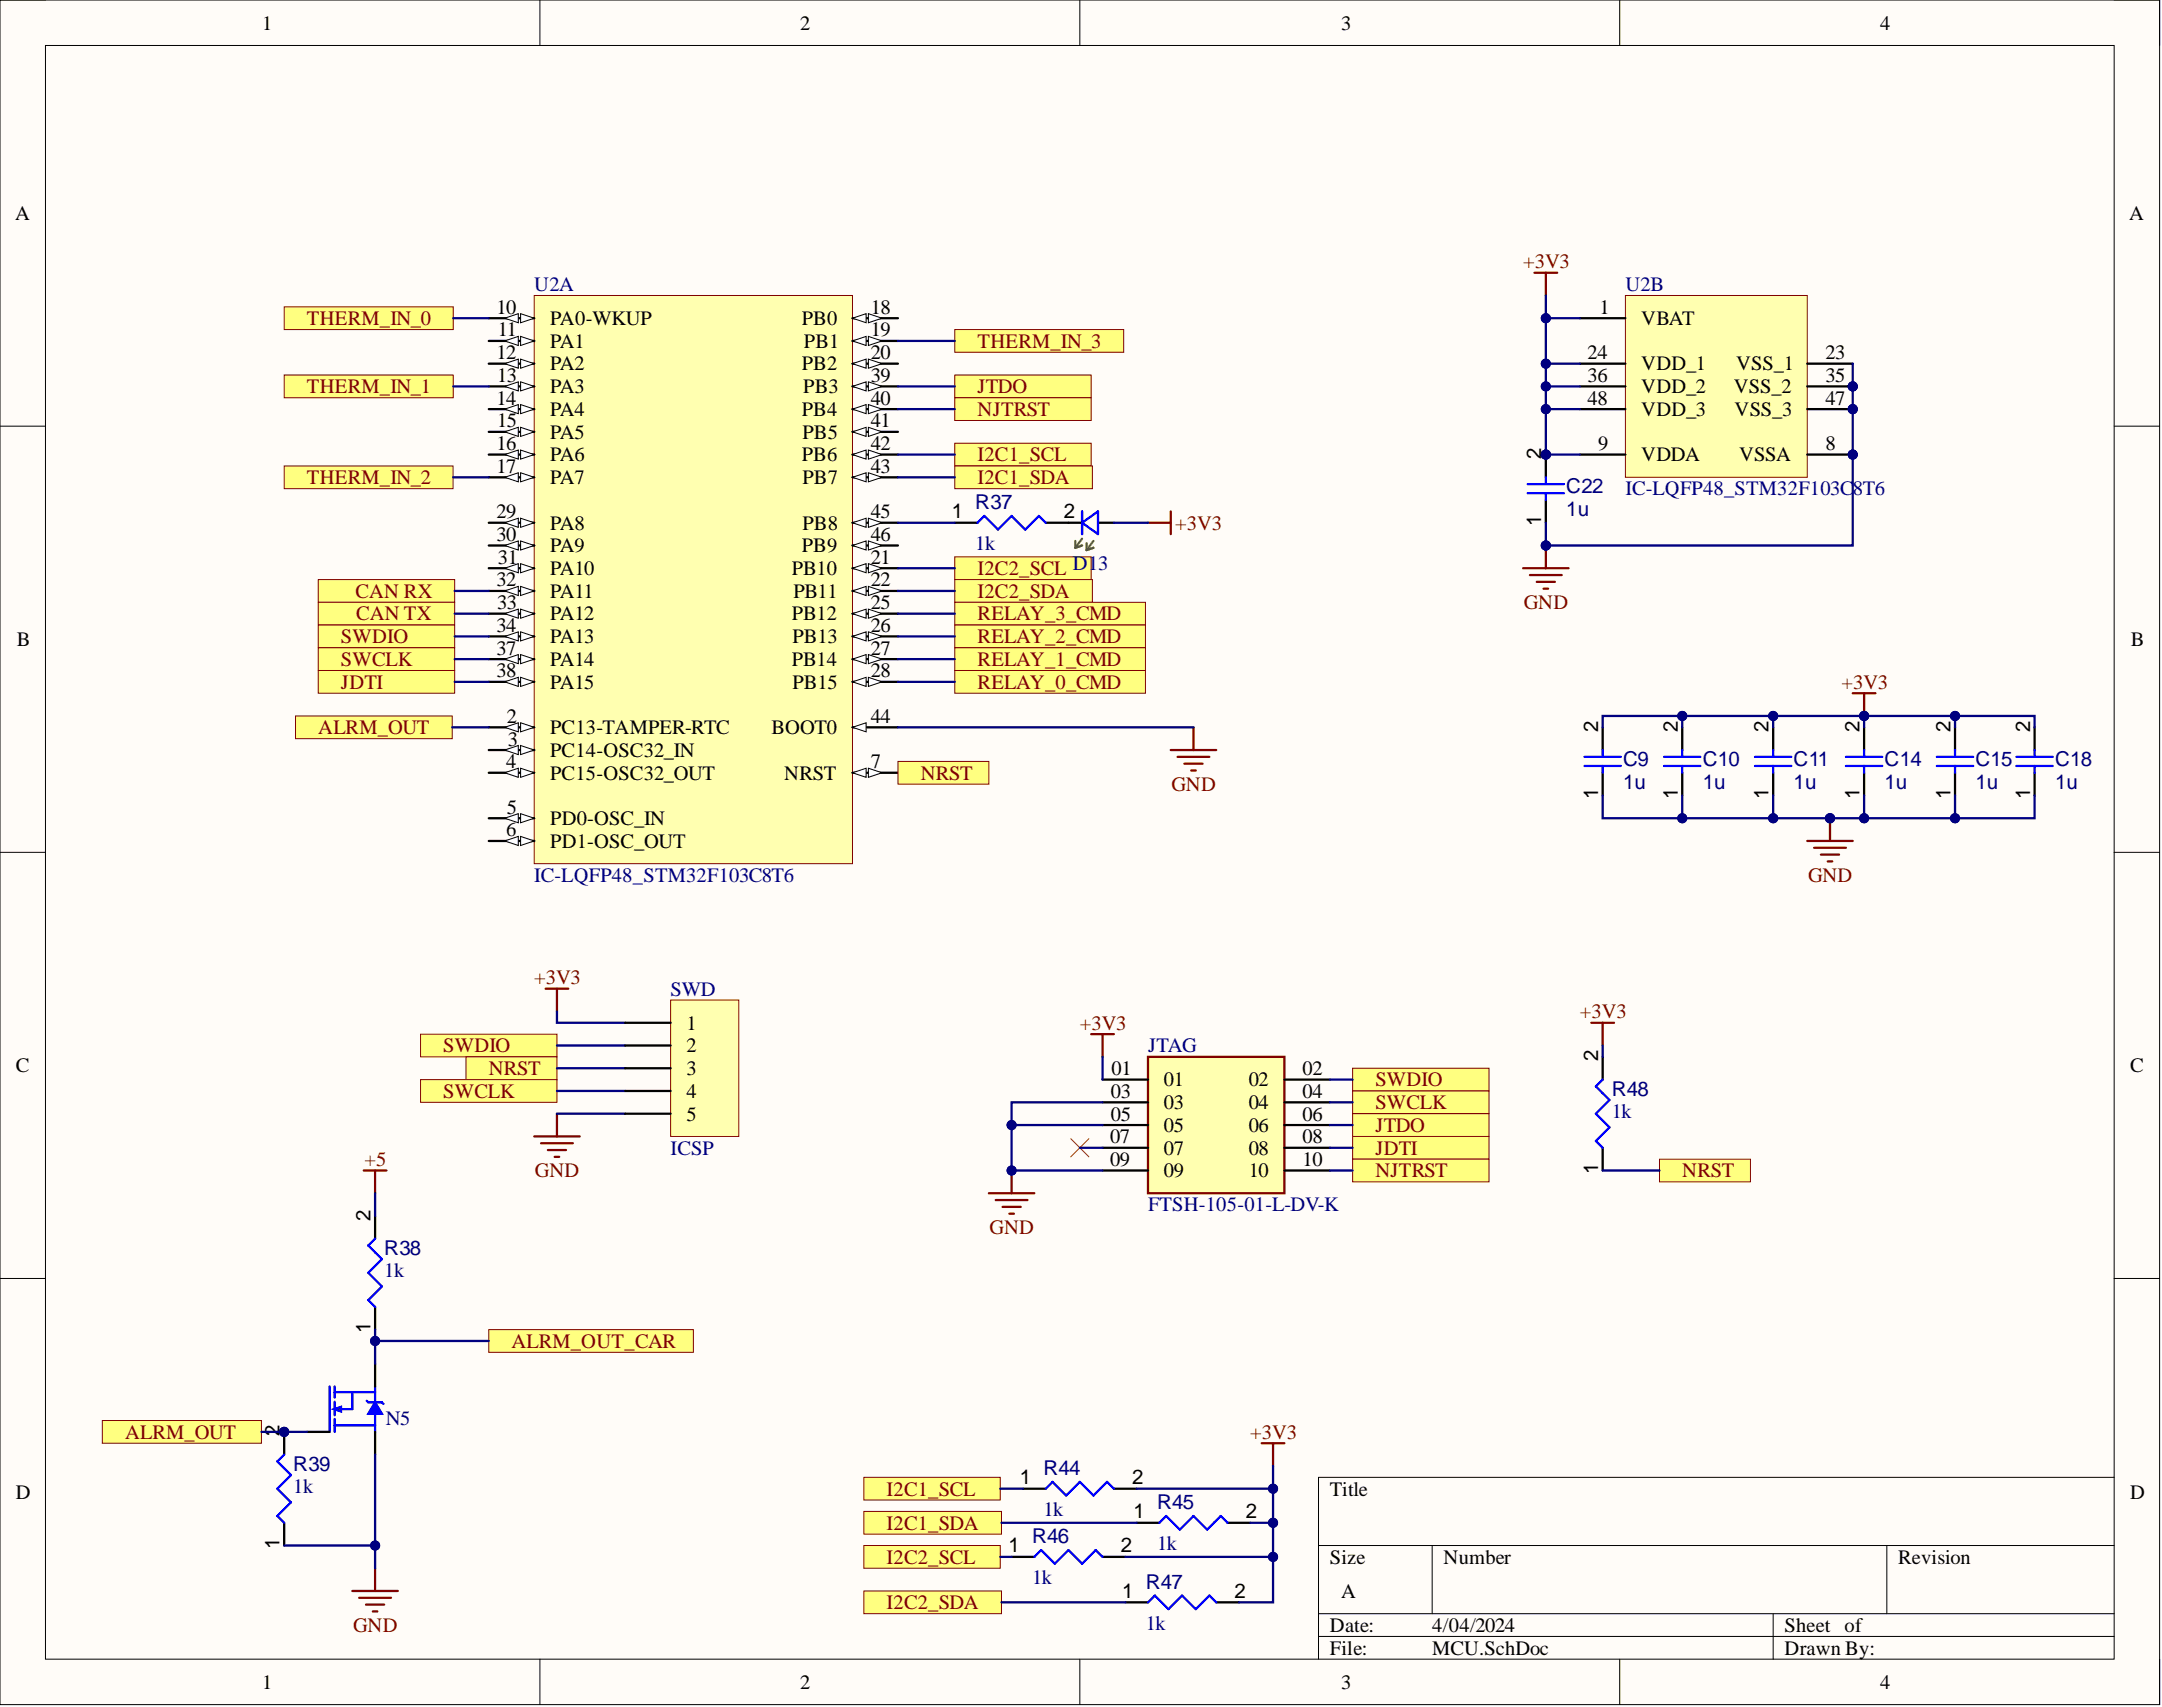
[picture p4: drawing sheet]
<svg xmlns="http://www.w3.org/2000/svg" width="241mm" height="190mm" viewBox="0 0 241 190" stroke-linecap="round" stroke-linejoin="round" font-family="sans-serif">
<defs><g id="words">
<g font-size="2.3">
<text x="29.3" y="3.3">1</text>
<text x="89.3" y="3.3">2</text>
<text x="149.7" y="3.3">3</text>
<text x="209.8" y="3.3">4</text>
<text x="1.7" y="24.5">A</text>
<text x="237.7" y="24.5">A</text>
<text x="55.4" y="35">10</text>
<text x="97.2" y="35">18</text>
<text x="178.5" y="35">1</text>
<text x="55.4" y="40.1">12</text>
<text x="55.6" y="37.5">11</text>
<text x="61.4" y="36.3">PA0-WKUP</text>
<text x="61.4" y="38.8">PA1</text>
<text x="61.4" y="41.3">PA2</text>
<text x="89.5" y="36.3">PB0</text>
<text x="89.5" y="41.3">PB2</text>
<text x="89.7" y="38.8">PB1</text>
<text x="97.2" y="37.5">19</text>
<text x="97.2" y="40.1">20</text>
<text x="177.2" y="40.1">24</text>
<text x="183.2" y="36.3">VBAT</text>
<text x="183.2" y="41.3">VDD_1</text>
<text x="193.8" y="41.3">VSS_1</text>
<text x="203.7" y="40.1">23</text>
<text x="55.4" y="45.2">14</text>
<text x="55.5" y="42.6">13</text>
<text x="55.5" y="47.7">15</text>
<text x="61.4" y="43.9">PA3</text>
<text x="61.4" y="46.4">PA4</text>
<text x="89.5" y="46.4">PB4</text>
<text x="89.6" y="43.9">PB3</text>
<text x="97.2" y="42.6">39</text>
<text x="97.2" y="45.2">40</text>
<text x="97.2" y="47.7">41</text>
<text x="177.2" y="42.6">36</text>
<text x="177.2" y="45.2">48</text>
<text x="183.2" y="43.9">VDD_2</text>
<text x="183.2" y="46.4">VDD_3</text>
<text x="193.5" y="43.9">VSS_2</text>
<text x="193.6" y="46.4">VSS_3</text>
<text x="203.7" y="42.6">35</text>
<text x="203.7" y="45.2">47</text>
<text x="55.4" y="50.2">16</text>
<text x="55.4" y="52.8">17</text>
<text x="61.4" y="49">PA5</text>
<text x="61.4" y="51.5">PA6</text>
<text x="89.5" y="51.5">PB6</text>
<text x="89.6" y="49">PB5</text>
<text x="97.2" y="50.2">42</text>
<text x="97.2" y="52.8">43</text>
<text x="172" y="51.2" transform="rotate(-90 172 51.2)">2</text>
<text x="178.4" y="50.2">9</text>
<text x="183.2" y="51.5">VDDA</text>
<text x="194.1" y="51.5">VSSA</text>
<text x="203.7" y="50.2">8</text>
<text x="55.4" y="57.8">29</text>
<text x="61.4" y="54">PA7</text>
<text x="61.4" y="59.1">PA8</text>
<text x="89.6" y="54">PB7</text>
<text x="89.6" y="59.1">PB8</text>
<text x="97.2" y="57.8">45</text>
<text x="106.2" y="57.8">1</text>
<text x="118.7" y="57.8">2</text>
<text x="172" y="58.7" transform="rotate(-90 172 58.7)">1</text>
<text x="55.4" y="65.4">32</text>
<text x="55.4" y="60.4">30</text>
<text x="55.6" y="62.9">31</text>
<text x="61.4" y="64.2">PA10</text>
<text x="61.4" y="61.6">PA9</text>
<text x="88.4" y="64.2">PB10</text>
<text x="89.5" y="61.6">PB9</text>
<text x="97.2" y="62.9">21</text>
<text x="97.2" y="65.4">22</text>
<text x="97.2" y="60.4">46</text>
<text x="55.4" y="70.5">34</text>
<text x="55.5" y="68">33</text>
<text x="61.4" y="66.7">PA11</text>
<text x="61.4" y="69.2">PA12</text>
<text x="61.4" y="71.8">PA13</text>
<text x="88.4" y="69.2">PB12</text>
<text x="88.5" y="71.8">PB13</text>
<text x="88.5" y="66.7">PB11</text>
<text x="97.2" y="68">25</text>
<text x="97.2" y="70.5">26</text>
<text x="1.9" y="72.1">B</text>
<text x="55.4" y="73.1">37</text>
<text x="55.4" y="75.6">38</text>
<text x="61.4" y="74.3">PA14</text>
<text x="61.4" y="76.9">PA15</text>
<text x="88.4" y="74.3">PB14</text>
<text x="88.5" y="76.9">PB15</text>
<text x="97.2" y="73.1">27</text>
<text x="97.2" y="75.6">28</text>
<text x="237.8" y="72.1">B</text>
<text x="56.6" y="80.7">2</text>
<text x="56.7" y="83.2">3</text>
<text x="61.4" y="81.9">PC13-TAMPER-RTC</text>
<text x="86.1" y="81.9">BOOT0</text>
<text x="97.2" y="80.7">44</text>
<text x="178.4" y="81.7" transform="rotate(-90 178.4 81.7)">2</text>
<text x="187.2" y="81.7" transform="rotate(-90 187.2 81.7)">2</text>
<text x="197.4" y="81.7" transform="rotate(-90 197.4 81.7)">2</text>
<text x="207.5" y="81.7" transform="rotate(-90 207.5 81.7)">2</text>
<text x="217.7" y="81.7" transform="rotate(-90 217.7 81.7)">2</text>
<text x="226.6" y="81.7" transform="rotate(-90 226.6 81.7)">2</text>
<text x="56.5" y="85.7">4</text>
<text x="61.4" y="84.5">PC14-OSC32_IN</text>
<text x="61.4" y="87">PC15-OSC32_OUT</text>
<text x="87.5" y="87">NRST</text>
<text x="97.2" y="85.7">7</text>
<text x="178.4" y="89.1" transform="rotate(-90 178.4 89.1)">1</text>
<text x="187.2" y="89.1" transform="rotate(-90 187.2 89.1)">1</text>
<text x="197.4" y="89.1" transform="rotate(-90 197.4 89.1)">1</text>
<text x="207.5" y="89.1" transform="rotate(-90 207.5 89.1)">1</text>
<text x="217.7" y="89.1" transform="rotate(-90 217.7 89.1)">1</text>
<text x="226.6" y="89.1" transform="rotate(-90 226.6 89.1)">1</text>
<text x="56.5" y="93.3">6</text>
<text x="56.6" y="90.8">5</text>
<text x="61.4" y="92.1">PD0-OSC_IN</text>
<text x="61.4" y="94.6">PD1-OSC_OUT</text>
<text x="1.8" y="119.6">C</text>
<text x="76.6" y="114.9">1</text>
<text x="76.6" y="117.4">2</text>
<text x="76.6" y="120">3</text>
<text x="124.1" y="120">01</text>
<text x="145.4" y="120">02</text>
<text x="178.4" y="118.5" transform="rotate(-90 178.4 118.5)">2</text>
<text x="237.7" y="119.6">C</text>
<text x="76.6" y="122.5">4</text>
<text x="76.6" y="125">5</text>
<text x="124" y="122.5">03</text>
<text x="124" y="125">05</text>
<text x="129.9" y="121.2">01</text>
<text x="129.9" y="123.8">03</text>
<text x="139.4" y="121.2">02</text>
<text x="139.4" y="123.8">04</text>
<text x="145.4" y="122.5">04</text>
<text x="145.4" y="125">06</text>
<text x="123.9" y="127.6">07</text>
<text x="123.9" y="130.1">09</text>
<text x="129.9" y="126.3">05</text>
<text x="129.9" y="128.9">07</text>
<text x="129.9" y="131.4">09</text>
<text x="139.4" y="126.3">06</text>
<text x="139.4" y="128.9">08</text>
<text x="139.4" y="131.4">10</text>
<text x="145.4" y="127.6">08</text>
<text x="145.4" y="130.1">10</text>
<text x="178.4" y="131" transform="rotate(-90 178.4 131)">1</text>
<text x="41.4" y="136.2" transform="rotate(-90 41.4 136.2)">2</text>
<text x="41.4" y="148.7" transform="rotate(-90 41.4 148.7)">1</text>
<text x="31.2" y="160.3" transform="rotate(-90 31.2 160.3)">2</text>
<text x="1.8" y="167.2">D</text>
<text x="113.8" y="165.6">1</text>
<text x="126.4" y="165.6">2</text>
<text x="148.4" y="166.9">Title</text>
<text x="237.7" y="167.2">D</text>
<text x="31.2" y="172.8" transform="rotate(-90 31.2 172.8)">1</text>
<text x="112.6" y="173.2">1</text>
<text x="125.1" y="173.2">2</text>
<text x="126.5" y="169.4">1</text>
<text x="139" y="169.4">2</text>
<text x="125.3" y="178.3">1</text>
<text x="137.8" y="178.3">2</text>
<text x="148.4" y="174.5">Size</text>
<text x="149.7" y="178.3">A</text>
<text x="161.1" y="174.5">Number</text>
<text x="211.9" y="174.5">Revision</text>
<text x="148.4" y="182.1">Date:</text>
<text x="148.4" y="184.7">File:</text>
<text x="159.8" y="182.1">4/04/2024</text>
<text x="159.8" y="184.7">MCU.SchDoc</text>
<text x="199.2" y="182.1">Sheet of</text>
<text x="199.2" y="184.7">Drawn By:</text>
<text x="29.3" y="188.5">1</text>
<text x="89.3" y="188.5">2</text>
<text x="149.7" y="188.5">3</text>
<text x="209.8" y="188.5">4</text>
</g>
<g font-size="2.3" fill="#800000">
<text x="170" y="29.9">+3V3</text>
<text x="34.3" y="36.3">THERM_IN_0</text>
<text x="109.1" y="38.8">THERM_IN_3</text>
<text x="34.3" y="43.9">THERM_IN_1</text>
<text x="109.1" y="43.9">JTDO</text>
<text x="109.1" y="46.4">NJTRST</text>
<text x="109.1" y="51.5">I2C1_SCL</text>
<text x="34.3" y="54">THERM_IN_2</text>
<text x="109.1" y="54">I2C1_SDA</text>
<text x="131.2" y="59.1">+3V3</text>
<text x="109.1" y="64.2">I2C2_SCL D13</text>
<text x="38.1" y="71.8">SWDIO</text>
<text x="39.7" y="66.7">CAN RX</text>
<text x="39.7" y="69.2">CAN TX</text>
<text x="109.1" y="66.7">I2C2_SDA</text>
<text x="109.1" y="69.2">RELAY_3_CMD</text>
<text x="109.1" y="71.8">RELAY_2_CMD</text>
<text x="170.1" y="68">GND</text>
<text x="38.1" y="74.3">SWCLK</text>
<text x="38.1" y="76.9">JDTI</text>
<text x="109.1" y="74.3">RELAY_1_CMD</text>
<text x="109.1" y="76.9">RELAY_0_CMD</text>
<text x="205.5" y="76.9">+3V3</text>
<text x="35.5" y="81.9">ALRM_OUT</text>
<text x="102.8" y="87">NRST</text>
<text x="130.8" y="88.3">GND</text>
<text x="201.8" y="98.4">GND</text>
<text x="59.6" y="109.8">+3V3</text>
<text x="176.3" y="113.6">+3V3</text>
<text x="49.5" y="117.4">SWDIO</text>
<text x="54.5" y="120">NRST</text>
<text x="120.5" y="114.9">+3V3</text>
<text x="49.5" y="122.5">SWCLK</text>
<text x="153.5" y="121.2">SWDIO</text>
<text x="153.5" y="123.8">SWCLK</text>
<text x="40.7" y="130.1">+5</text>
<text x="59.7" y="131.4">GND</text>
<text x="153.5" y="128.9">JDTI</text>
<text x="153.5" y="126.3">JTDO</text>
<text x="153.5" y="131.4">NJTRST</text>
<text x="187.8" y="131.4">NRST</text>
<text x="110.5" y="137.7">GND</text>
<text x="57.1" y="150.4">ALRM_OUT_CAR</text>
<text x="14" y="160.6">ALRM_OUT</text>
<text x="139.5" y="160.6">+3V3</text>
<text x="99" y="166.9">I2C1_SCL</text>
<text x="99" y="170.7">I2C1_SDA</text>
<text x="99" y="174.5">I2C2_SCL</text>
<text x="99" y="179.6">I2C2_SDA</text>
<text x="39.4" y="182.1">GND</text>
</g>
<g font-size="2.3" fill="#000080">
<text x="59.6" y="32.5">U2A</text>
<text x="181.4" y="32.5">U2B</text>
<text x="108.8" y="56.8">R37</text>
<text x="174.8" y="55">C22</text>
<text x="174.8" y="57.6">1u</text>
<text x="181.4" y="55.3">IC-LQFP48_STM32F103C</text>
<text x="206.8" y="55.3">8T6</text>
<text x="108.8" y="61.4">1k</text>
<text x="181.2" y="85.5">C9</text>
<text x="181.2" y="88">1u</text>
<text x="190" y="85.5">C10</text>
<text x="190" y="88">1u</text>
<text x="200.2" y="85.5">C11</text>
<text x="200.2" y="88">1u</text>
<text x="210.3" y="85.5">C14</text>
<text x="210.3" y="88">1u</text>
<text x="220.5" y="85.5">C15</text>
<text x="220.5" y="88">1u</text>
<text x="229.4" y="85.5">C18</text>
<text x="229.4" y="88">1u</text>
<text x="59.6" y="98.4">IC-LQFP48_STM32F103C8T6</text>
<text x="74.8" y="111.1">SWD</text>
<text x="128.1" y="117.4">JTAG</text>
<text x="179.9" y="124.8">1k</text>
<text x="179.9" y="122.3">R48</text>
<text x="74.8" y="128.9">ICSP</text>
<text x="128.1" y="135.2">FTSH-105-01-L-DV-K</text>
<text x="42.9" y="142.5">1k</text>
<text x="42.9" y="140">R38</text>
<text x="43" y="159">N5</text>
<text x="32.7" y="166.6">1k</text>
<text x="32.7" y="164.1">R39</text>
<text x="116.5" y="164.6">R44</text>
<text x="115.2" y="172.2">R46</text>
<text x="116.5" y="169.2">1k</text>
<text x="129.1" y="173">1k</text>
<text x="129.1" y="168.4">R45</text>
<text x="115.2" y="176.8">1k</text>
<text x="127.9" y="177.3">R47</text>
<text x="127.9" y="181.9">1k</text>
</g>
</g></defs>
<path d="M0 0h241v190.2h-241z" fill-rule="evenodd" fill="#fffcf8"/>
<path d="M0 0h241v190.2h-241z" fill="none" stroke="#000" stroke-width=".11"/>
<path d="M5.1 5.1h230.9v180.1h-230.9z" fill-rule="evenodd" fill="#fffcf8"/>
<g fill="none" stroke="#000" stroke-width=".11">
<path d="M0 0h5.1M5.1 5.1h230.9v180.1h-230.9zM60.3 0v5.1M120.5 0v5.1M180.8 0v5.1M236 0h5v5.1M0 47.6h5.1M236 47.6h5M0 95.1h5.1M236 95.1h5M0 142.7h5.1M236 142.7h5"/>
<path d="M147.2 172.5h88.8M159.8 172.5v7.6M210.6 172.5v7.6M236 164.9h-88.8v20.3M60.3 185.2v5M120.5 185.2v5M147.2 180.1h88.8M147.2 182.6h88.8M180.8 185.2v5M197.9 180.1v5.1M241 185.2v5"/>
</g>
<path d="M35.5 64.7h15.2v2.5h-15.2z" fill-rule="evenodd" fill="#ffff80"/>
<path d="M35.5 64.7h15.2v2.5h-15.2z" fill="none" stroke="#800000" stroke-width=".11"/>
<path d="M35.5 67.2h15.2v2.6h-15.2z" fill-rule="evenodd" fill="#ffff80"/>
<path d="M35.5 67.2h15.2v2.6h-15.2z" fill="none" stroke="#800000" stroke-width=".11"/>
<path d="M201.7 93.9h5.1M202.5 94.6h3.5M203.2 95.4h2.1M204 96.1h.5M204.2 91.3v2.6" fill="none" stroke="#800000" stroke-width=".25"/>
<circle cx="204.2" cy="91.3" r=".51" fill="#000080"/>
<circle cx="204.2" cy="91.3" r=".51" fill="none" stroke="#000080" stroke-width=".11"/>
<path d="M206.8 77.4h2.5M208.1 77.4v2.5" fill="none" stroke="#800000" stroke-width=".25"/>
<circle cx="208.1" cy="79.9" r=".51" fill="#000080"/>
<circle cx="208.1" cy="79.9" r=".51" fill="none" stroke="#000080" stroke-width=".11"/>
<path d="M35.5 69.8h15.2v2.5h-15.2z" fill-rule="evenodd" fill="#ffff80"/>
<path d="M35.5 69.8h15.2v2.5h-15.2z" fill="none" stroke="#800000" stroke-width=".11"/>
<path d="M35.5 72.3h15.2v2.5h-15.2z" fill-rule="evenodd" fill="#ffff80"/>
<path d="M35.5 72.3h15.2v2.5h-15.2z" fill="none" stroke="#800000" stroke-width=".11"/>
<path d="M178.9 81.2v2.5M178.9 86.2v2.6M187.8 81.2v2.5M187.8 86.2v2.6M197.9 81.2v2.5M197.9 86.2v2.6M208.1 81.2v2.5M208.1 86.2v2.6M218.2 81.2v2.5M218.2 86.2v2.6M227.1 81.2v2.5M227.1 86.2v2.6" fill="none" stroke="#000" stroke-width=".25"/>
<g fill="none" stroke="#00f" stroke-width=".25">
<path d="M176.8 84.5h4.1M176.8 85.5h4.1M178.9 83.7v.8M178.9 85.5v.7M185.7 84.5h4.1M185.7 85.5h4.1M187.8 83.7v.8M187.8 85.5v.7M195.9 84.5h4M195.9 85.5h4M197.9 83.7v.8M197.9 85.5v.7"/>
<path d="M206 84.5h4.1M206 85.5h4.1M208.1 83.7v.8M208.1 85.5v.7M216.2 84.5h4M216.2 85.5h4M218.2 83.7v.8M218.2 85.5v.7M225.1 84.5h4M225.1 85.5h4M227.1 83.7v.8M227.1 85.5v.7"/>
</g>
<path d="M35.5 74.8h15.2v2.6h-15.2z" fill-rule="evenodd" fill="#ffff80"/>
<path d="M35.5 74.8h15.2v2.6h-15.2z" fill="none" stroke="#800000" stroke-width=".11"/>
<path d="M106.6 41.9h15.2v2.5h-15.2z" fill-rule="evenodd" fill="#ffff80"/>
<path d="M106.6 41.9h15.2v2.5h-15.2z" fill="none" stroke="#800000" stroke-width=".11"/>
<path d="M106.6 44.4h15.2v2.5h-15.2z" fill-rule="evenodd" fill="#ffff80"/>
<path d="M106.6 44.4h15.2v2.5h-15.2z" fill="none" stroke="#800000" stroke-width=".11"/>
<path d="M130.7 83.7h5M131.4 84.5h3.6M132.2 85.2h2M132.9 86h.6M133.2 81.2v2.5" fill="none" stroke="#800000" stroke-width=".25"/>
<path d="M106.6 49.5h15.2v2.5h-15.2z" fill-rule="evenodd" fill="#ffff80"/>
<path d="M106.6 49.5h15.2v2.5h-15.2z" fill="none" stroke="#800000" stroke-width=".11"/>
<path d="M106.6 52h15.3v2.5h-15.3z" fill-rule="evenodd" fill="#ffff80"/>
<path d="M106.6 52h15.3v2.5h-15.3z" fill="none" stroke="#800000" stroke-width=".11"/>
<path d="M106.6 62.1h15.2v2.6h-15.2z" fill-rule="evenodd" fill="#ffff80"/>
<path d="M106.6 62.1h15.2v2.6h-15.2z" fill="none" stroke="#800000" stroke-width=".11"/>
<path d="M106.6 64.7h15.3v2.5h-15.3z" fill-rule="evenodd" fill="#ffff80"/>
<path d="M106.6 64.7h15.3v2.5h-15.3z" fill="none" stroke="#800000" stroke-width=".11"/>
<path d="M106.6 67.2h21.2v2.6h-21.2z" fill-rule="evenodd" fill="#ffff80"/>
<path d="M106.6 67.2h21.2v2.6h-21.2z" fill="none" stroke="#800000" stroke-width=".11"/>
<path d="M106.6 69.8h21.2v2.5h-21.2z" fill-rule="evenodd" fill="#ffff80"/>
<path d="M106.6 69.8h21.2v2.5h-21.2z" fill="none" stroke="#800000" stroke-width=".11"/>
<path d="M106.6 72.3h21.2v2.5h-21.2z" fill-rule="evenodd" fill="#ffff80"/>
<path d="M106.6 72.3h21.2v2.5h-21.2z" fill="none" stroke="#800000" stroke-width=".11"/>
<path d="M106.6 74.8h21.2v2.6h-21.2z" fill-rule="evenodd" fill="#ffff80"/>
<path d="M106.6 74.8h21.2v2.6h-21.2z" fill="none" stroke="#800000" stroke-width=".11"/>
<path d="M31.7 34.2h18.9v2.6h-18.9z" fill-rule="evenodd" fill="#ffff80"/>
<path d="M31.7 34.2h18.9v2.6h-18.9z" fill="none" stroke="#800000" stroke-width=".11"/>
<path d="M31.7 41.9h18.9v2.5h-18.9z" fill-rule="evenodd" fill="#ffff80"/>
<path d="M31.7 41.9h18.9v2.5h-18.9z" fill="none" stroke="#800000" stroke-width=".11"/>
<path d="M31.7 52h18.9v2.5h-18.9z" fill-rule="evenodd" fill="#ffff80"/>
<path d="M31.7 52h18.9v2.5h-18.9z" fill="none" stroke="#800000" stroke-width=".11"/>
<path d="M106.6 36.8h18.8v2.5h-18.8z" fill-rule="evenodd" fill="#ffff80"/>
<path d="M106.6 36.8h18.8v2.5h-18.8z" fill="none" stroke="#800000" stroke-width=".11"/>
<path d="M33 79.9h17.5v2.5h-17.5z" fill-rule="evenodd" fill="#ffff80"/>
<path d="M33 79.9h17.5v2.5h-17.5z" fill="none" stroke="#800000" stroke-width=".11"/>
<path d="M59.6 33h35.5v63.4h-35.5z" fill-rule="evenodd" fill="#ffffb0"/>
<path d="M59.6 33h35.5v63.4h-35.5z" fill="none" stroke="#800000" stroke-width=".11"/>
<path d="M95.1 81.2h5.1" fill="none" stroke="#000" stroke-width=".25"/>
<path d="M95.1 81.2l1.6-.5v1z" fill="#f8fcff"/>
<path d="M95.1 81.2l1.6-.5v1z" fill="none" stroke="#000" stroke-width=".11"/>
<path d="M95.1 86.2h5.1" fill="none" stroke="#000" stroke-width=".25"/>
<path d="M95.1 86.2l1.6-.5v1z" fill="#f8fcff"/>
<path d="M95.1 86.2l1.6-.5v1z" fill="none" stroke="#000" stroke-width=".11"/>
<path d="M96.9 85.7l1.5 .5-1.5 .5z" fill="#f8fcff"/>
<path d="M96.9 85.7l1.5 .5-1.5 .5z" fill="none" stroke="#000" stroke-width=".11"/>
<path d="M54.5 35.5h5.1" fill="none" stroke="#000" stroke-width=".25"/>
<path d="M58.1 35l1.5 .5-1.5 .5z" fill="#f8fcff"/>
<path d="M58.1 35l1.5 .5-1.5 .5z" fill="none" stroke="#000" stroke-width=".11"/>
<path d="M56.3 35.5l1.5-.5v1z" fill="#f8fcff"/>
<path d="M56.3 35.5l1.5-.5v1z" fill="none" stroke="#000" stroke-width=".11"/>
<path d="M54.5 38h5.1" fill="none" stroke="#000" stroke-width=".25"/>
<path d="M58.1 37.5l1.5 .5-1.5 .6z" fill="#f8fcff"/>
<path d="M58.1 37.5l1.5 .5-1.5 .6z" fill="none" stroke="#000" stroke-width=".11"/>
<path d="M56.3 38l1.5-.5v1.1z" fill="#f8fcff"/>
<path d="M56.3 38l1.5-.5v1.1z" fill="none" stroke="#000" stroke-width=".11"/>
<path d="M54.5 63.4h5.1" fill="none" stroke="#000" stroke-width=".25"/>
<path d="M58.1 62.9l1.5 .5-1.5 .5z" fill="#f8fcff"/>
<path d="M58.1 62.9l1.5 .5-1.5 .5z" fill="none" stroke="#000" stroke-width=".11"/>
<path d="M56.3 63.4l1.5-.5v1z" fill="#f8fcff"/>
<path d="M56.3 63.4l1.5-.5v1z" fill="none" stroke="#000" stroke-width=".11"/>
<path d="M54.5 65.9h5.1" fill="none" stroke="#000" stroke-width=".25"/>
<path d="M58.1 65.4l1.5 .5-1.5 .6z" fill="#f8fcff"/>
<path d="M58.1 65.4l1.5 .5-1.5 .6z" fill="none" stroke="#000" stroke-width=".11"/>
<path d="M56.3 65.9l1.5-.5v1.1z" fill="#f8fcff"/>
<path d="M56.3 65.9l1.5-.5v1.1z" fill="none" stroke="#000" stroke-width=".11"/>
<path d="M54.5 68.5h5.1" fill="none" stroke="#000" stroke-width=".25"/>
<path d="M58.1 68l1.5 .5-1.5 .5z" fill="#f8fcff"/>
<path d="M58.1 68l1.5 .5-1.5 .5z" fill="none" stroke="#000" stroke-width=".11"/>
<path d="M56.3 68.5l1.5-.5v1z" fill="#f8fcff"/>
<path d="M56.3 68.5l1.5-.5v1z" fill="none" stroke="#000" stroke-width=".11"/>
<path d="M54.5 71h5.1" fill="none" stroke="#000" stroke-width=".25"/>
<path d="M58.1 70.5l1.5 .5-1.5 .5z" fill="#f8fcff"/>
<path d="M58.1 70.5l1.5 .5-1.5 .5z" fill="none" stroke="#000" stroke-width=".11"/>
<path d="M56.3 71l1.5-.5v1z" fill="#f8fcff"/>
<path d="M56.3 71l1.5-.5v1z" fill="none" stroke="#000" stroke-width=".11"/>
<path d="M54.5 73.6h5.1" fill="none" stroke="#000" stroke-width=".25"/>
<path d="M58.1 73.1l1.5 .5-1.5 .5z" fill="#f8fcff"/>
<path d="M58.1 73.1l1.5 .5-1.5 .5z" fill="none" stroke="#000" stroke-width=".11"/>
<path d="M56.3 73.6l1.5-.5v1z" fill="#f8fcff"/>
<path d="M56.3 73.6l1.5-.5v1z" fill="none" stroke="#000" stroke-width=".11"/>
<path d="M54.5 76.1h5.1" fill="none" stroke="#000" stroke-width=".25"/>
<path d="M58.1 75.6l1.5 .5-1.5 .5z" fill="#f8fcff"/>
<path d="M58.1 75.6l1.5 .5-1.5 .5z" fill="none" stroke="#000" stroke-width=".11"/>
<path d="M56.3 76.1l1.5-.5v1z" fill="#f8fcff"/>
<path d="M56.3 76.1l1.5-.5v1z" fill="none" stroke="#000" stroke-width=".11"/>
<path d="M54.5 40.6h5.1" fill="none" stroke="#000" stroke-width=".25"/>
<path d="M58.1 40.1l1.5 .5-1.5 .5z" fill="#f8fcff"/>
<path d="M58.1 40.1l1.5 .5-1.5 .5z" fill="none" stroke="#000" stroke-width=".11"/>
<path d="M56.3 40.6l1.5-.5v1z" fill="#f8fcff"/>
<path d="M56.3 40.6l1.5-.5v1z" fill="none" stroke="#000" stroke-width=".11"/>
<path d="M54.5 43.1h5.1" fill="none" stroke="#000" stroke-width=".25"/>
<path d="M58.1 42.6l1.5 .5-1.5 .5z" fill="#f8fcff"/>
<path d="M58.1 42.6l1.5 .5-1.5 .5z" fill="none" stroke="#000" stroke-width=".11"/>
<path d="M56.3 43.1l1.5-.5v1z" fill="#f8fcff"/>
<path d="M56.3 43.1l1.5-.5v1z" fill="none" stroke="#000" stroke-width=".11"/>
<path d="M54.5 45.7h5.1" fill="none" stroke="#000" stroke-width=".25"/>
<path d="M58.1 45.2l1.5 .5-1.5 .5z" fill="#f8fcff"/>
<path d="M58.1 45.2l1.5 .5-1.5 .5z" fill="none" stroke="#000" stroke-width=".11"/>
<path d="M56.3 45.7l1.5-.5v1z" fill="#f8fcff"/>
<path d="M56.3 45.7l1.5-.5v1z" fill="none" stroke="#000" stroke-width=".11"/>
<path d="M54.5 48.2h5.1" fill="none" stroke="#000" stroke-width=".25"/>
<path d="M58.1 47.7l1.5 .5-1.5 .5z" fill="#f8fcff"/>
<path d="M58.1 47.7l1.5 .5-1.5 .5z" fill="none" stroke="#000" stroke-width=".11"/>
<path d="M56.3 48.2l1.5-.5v1z" fill="#f8fcff"/>
<path d="M56.3 48.2l1.5-.5v1z" fill="none" stroke="#000" stroke-width=".11"/>
<path d="M54.5 50.7h5.1" fill="none" stroke="#000" stroke-width=".25"/>
<path d="M58.1 50.2l1.5 .5-1.5 .5z" fill="#f8fcff"/>
<path d="M58.1 50.2l1.5 .5-1.5 .5z" fill="none" stroke="#000" stroke-width=".11"/>
<path d="M56.3 50.7l1.5-.5v1z" fill="#f8fcff"/>
<path d="M56.3 50.7l1.5-.5v1z" fill="none" stroke="#000" stroke-width=".11"/>
<path d="M54.5 53.3h5.1" fill="none" stroke="#000" stroke-width=".25"/>
<path d="M58.1 52.8l1.5 .5-1.5 .5z" fill="#f8fcff"/>
<path d="M58.1 52.8l1.5 .5-1.5 .5z" fill="none" stroke="#000" stroke-width=".11"/>
<path d="M56.3 53.3l1.5-.5v1z" fill="#f8fcff"/>
<path d="M56.3 53.3l1.5-.5v1z" fill="none" stroke="#000" stroke-width=".11"/>
<path d="M54.5 58.3h5.1" fill="none" stroke="#000" stroke-width=".25"/>
<path d="M58.1 57.8l1.5 .5-1.5 .5z" fill="#f8fcff"/>
<path d="M58.1 57.8l1.5 .5-1.5 .5z" fill="none" stroke="#000" stroke-width=".11"/>
<path d="M56.3 58.3l1.5-.5v1z" fill="#f8fcff"/>
<path d="M56.3 58.3l1.5-.5v1z" fill="none" stroke="#000" stroke-width=".11"/>
<path d="M54.5 60.9h5.1" fill="none" stroke="#000" stroke-width=".25"/>
<path d="M58.1 60.4l1.5 .5-1.5 .5z" fill="#f8fcff"/>
<path d="M58.1 60.4l1.5 .5-1.5 .5z" fill="none" stroke="#000" stroke-width=".11"/>
<path d="M56.3 60.9l1.5-.5v1z" fill="#f8fcff"/>
<path d="M56.3 60.9l1.5-.5v1z" fill="none" stroke="#000" stroke-width=".11"/>
<path d="M95.1 35.5h5.1" fill="none" stroke="#000" stroke-width=".25"/>
<path d="M95.1 35.5l1.6-.5v1z" fill="#f8fcff"/>
<path d="M95.1 35.5l1.6-.5v1z" fill="none" stroke="#000" stroke-width=".11"/>
<path d="M96.9 35l1.5 .5-1.5 .5z" fill="#f8fcff"/>
<path d="M96.9 35l1.5 .5-1.5 .5z" fill="none" stroke="#000" stroke-width=".11"/>
<path d="M95.1 38h5.1" fill="none" stroke="#000" stroke-width=".25"/>
<path d="M95.1 38l1.6-.5v1.1z" fill="#f8fcff"/>
<path d="M95.1 38l1.6-.5v1.1z" fill="none" stroke="#000" stroke-width=".11"/>
<path d="M96.9 37.5l1.5 .5-1.5 .6z" fill="#f8fcff"/>
<path d="M96.9 37.5l1.5 .5-1.5 .6z" fill="none" stroke="#000" stroke-width=".11"/>
<path d="M95.1 63.4h5.1" fill="none" stroke="#000" stroke-width=".25"/>
<path d="M95.1 63.4l1.6-.5v1z" fill="#f8fcff"/>
<path d="M95.1 63.4l1.6-.5v1z" fill="none" stroke="#000" stroke-width=".11"/>
<path d="M96.9 62.9l1.5 .5-1.5 .5z" fill="#f8fcff"/>
<path d="M96.9 62.9l1.5 .5-1.5 .5z" fill="none" stroke="#000" stroke-width=".11"/>
<path d="M95.1 65.9h5.1" fill="none" stroke="#000" stroke-width=".25"/>
<path d="M95.1 65.9l1.6-.5v1.1z" fill="#f8fcff"/>
<path d="M95.1 65.9l1.6-.5v1.1z" fill="none" stroke="#000" stroke-width=".11"/>
<path d="M96.9 65.4l1.5 .5-1.5 .6z" fill="#f8fcff"/>
<path d="M96.9 65.4l1.5 .5-1.5 .6z" fill="none" stroke="#000" stroke-width=".11"/>
<path d="M95.1 68.5h5.1" fill="none" stroke="#000" stroke-width=".25"/>
<path d="M95.1 68.5l1.6-.5v1z" fill="#f8fcff"/>
<path d="M95.1 68.5l1.6-.5v1z" fill="none" stroke="#000" stroke-width=".11"/>
<path d="M96.9 68l1.5 .5-1.5 .5z" fill="#f8fcff"/>
<path d="M96.9 68l1.5 .5-1.5 .5z" fill="none" stroke="#000" stroke-width=".11"/>
<path d="M95.1 71h5.1" fill="none" stroke="#000" stroke-width=".25"/>
<path d="M95.1 71l1.6-.5v1z" fill="#f8fcff"/>
<path d="M95.1 71l1.6-.5v1z" fill="none" stroke="#000" stroke-width=".11"/>
<path d="M96.9 70.5l1.5 .5-1.5 .5z" fill="#f8fcff"/>
<path d="M96.9 70.5l1.5 .5-1.5 .5z" fill="none" stroke="#000" stroke-width=".11"/>
<path d="M95.1 73.6h5.1" fill="none" stroke="#000" stroke-width=".25"/>
<path d="M95.1 73.6l1.6-.5v1z" fill="#f8fcff"/>
<path d="M95.1 73.6l1.6-.5v1z" fill="none" stroke="#000" stroke-width=".11"/>
<path d="M96.9 73.1l1.5 .5-1.5 .5z" fill="#f8fcff"/>
<path d="M96.9 73.1l1.5 .5-1.5 .5z" fill="none" stroke="#000" stroke-width=".11"/>
<path d="M95.1 76.1h5.1" fill="none" stroke="#000" stroke-width=".25"/>
<path d="M95.1 76.1l1.6-.5v1z" fill="#f8fcff"/>
<path d="M95.1 76.1l1.6-.5v1z" fill="none" stroke="#000" stroke-width=".11"/>
<path d="M96.9 75.6l1.5 .5-1.5 .5z" fill="#f8fcff"/>
<path d="M96.9 75.6l1.5 .5-1.5 .5z" fill="none" stroke="#000" stroke-width=".11"/>
<path d="M95.1 40.6h5.1" fill="none" stroke="#000" stroke-width=".25"/>
<path d="M95.1 40.6l1.6-.5v1z" fill="#f8fcff"/>
<path d="M95.1 40.6l1.6-.5v1z" fill="none" stroke="#000" stroke-width=".11"/>
<path d="M96.9 40.1l1.5 .5-1.5 .5z" fill="#f8fcff"/>
<path d="M96.9 40.1l1.5 .5-1.5 .5z" fill="none" stroke="#000" stroke-width=".11"/>
<path d="M95.1 43.1h5.1" fill="none" stroke="#000" stroke-width=".25"/>
<path d="M95.1 43.1l1.6-.5v1z" fill="#f8fcff"/>
<path d="M95.1 43.1l1.6-.5v1z" fill="none" stroke="#000" stroke-width=".11"/>
<path d="M96.9 42.6l1.5 .5-1.5 .5z" fill="#f8fcff"/>
<path d="M96.9 42.6l1.5 .5-1.5 .5z" fill="none" stroke="#000" stroke-width=".11"/>
<path d="M95.1 45.7h5.1" fill="none" stroke="#000" stroke-width=".25"/>
<path d="M95.1 45.7l1.6-.5v1z" fill="#f8fcff"/>
<path d="M95.1 45.7l1.6-.5v1z" fill="none" stroke="#000" stroke-width=".11"/>
<path d="M96.9 45.2l1.5 .5-1.5 .5z" fill="#f8fcff"/>
<path d="M96.9 45.2l1.5 .5-1.5 .5z" fill="none" stroke="#000" stroke-width=".11"/>
<path d="M95.1 48.2h5.1" fill="none" stroke="#000" stroke-width=".25"/>
<path d="M95.1 48.2l1.6-.5v1z" fill="#f8fcff"/>
<path d="M95.1 48.2l1.6-.5v1z" fill="none" stroke="#000" stroke-width=".11"/>
<path d="M96.9 47.7l1.5 .5-1.5 .5z" fill="#f8fcff"/>
<path d="M96.9 47.7l1.5 .5-1.5 .5z" fill="none" stroke="#000" stroke-width=".11"/>
<path d="M95.1 50.7h5.1" fill="none" stroke="#000" stroke-width=".25"/>
<path d="M95.1 50.7l1.6-.5v1z" fill="#f8fcff"/>
<path d="M95.1 50.7l1.6-.5v1z" fill="none" stroke="#000" stroke-width=".11"/>
<path d="M96.9 50.2l1.5 .5-1.5 .5z" fill="#f8fcff"/>
<path d="M96.9 50.2l1.5 .5-1.5 .5z" fill="none" stroke="#000" stroke-width=".11"/>
<path d="M95.1 53.3h5.1" fill="none" stroke="#000" stroke-width=".25"/>
<path d="M95.1 53.3l1.6-.5v1z" fill="#f8fcff"/>
<path d="M95.1 53.3l1.6-.5v1z" fill="none" stroke="#000" stroke-width=".11"/>
<path d="M96.9 52.8l1.5 .5-1.5 .5z" fill="#f8fcff"/>
<path d="M96.9 52.8l1.5 .5-1.5 .5z" fill="none" stroke="#000" stroke-width=".11"/>
<path d="M95.1 58.3h5.1" fill="none" stroke="#000" stroke-width=".25"/>
<path d="M95.1 58.3l1.6-.5v1z" fill="#f8fcff"/>
<path d="M95.1 58.3l1.6-.5v1z" fill="none" stroke="#000" stroke-width=".11"/>
<path d="M96.9 57.8l1.5 .5-1.5 .5z" fill="#f8fcff"/>
<path d="M96.9 57.8l1.5 .5-1.5 .5z" fill="none" stroke="#000" stroke-width=".11"/>
<path d="M95.1 60.9h5.1" fill="none" stroke="#000" stroke-width=".25"/>
<path d="M95.1 60.9l1.6-.5v1z" fill="#f8fcff"/>
<path d="M95.1 60.9l1.6-.5v1z" fill="none" stroke="#000" stroke-width=".11"/>
<path d="M96.9 60.4l1.5 .5-1.5 .5z" fill="#f8fcff"/>
<path d="M96.9 60.4l1.5 .5-1.5 .5z" fill="none" stroke="#000" stroke-width=".11"/>
<path d="M54.5 81.2h5.1" fill="none" stroke="#000" stroke-width=".25"/>
<path d="M58.1 80.7l1.5 .5-1.5 .5z" fill="#f8fcff"/>
<path d="M58.1 80.7l1.5 .5-1.5 .5z" fill="none" stroke="#000" stroke-width=".11"/>
<path d="M56.3 81.2l1.5-.5v1z" fill="#f8fcff"/>
<path d="M56.3 81.2l1.5-.5v1z" fill="none" stroke="#000" stroke-width=".11"/>
<path d="M54.5 83.7h5.1" fill="none" stroke="#000" stroke-width=".25"/>
<path d="M58.1 83.2l1.5 .5-1.5 .5z" fill="#f8fcff"/>
<path d="M58.1 83.2l1.5 .5-1.5 .5z" fill="none" stroke="#000" stroke-width=".11"/>
<path d="M56.3 83.7l1.5-.5v1z" fill="#f8fcff"/>
<path d="M56.3 83.7l1.5-.5v1z" fill="none" stroke="#000" stroke-width=".11"/>
<path d="M54.5 86.2h5.1" fill="none" stroke="#000" stroke-width=".25"/>
<path d="M58.1 85.7l1.5 .5-1.5 .5z" fill="#f8fcff"/>
<path d="M58.1 85.7l1.5 .5-1.5 .5z" fill="none" stroke="#000" stroke-width=".11"/>
<path d="M56.3 86.2l1.5-.5v1z" fill="#f8fcff"/>
<path d="M56.3 86.2l1.5-.5v1z" fill="none" stroke="#000" stroke-width=".11"/>
<path d="M54.5 91.3h5.1" fill="none" stroke="#000" stroke-width=".25"/>
<path d="M58.1 90.8l1.5 .5-1.5 .5z" fill="#f8fcff"/>
<path d="M58.1 90.8l1.5 .5-1.5 .5z" fill="none" stroke="#000" stroke-width=".11"/>
<path d="M56.3 91.3l1.5-.5v1z" fill="#f8fcff"/>
<path d="M56.3 91.3l1.5-.5v1z" fill="none" stroke="#000" stroke-width=".11"/>
<path d="M54.5 93.9h5.1" fill="none" stroke="#000" stroke-width=".25"/>
<path d="M58.1 93.3l1.5 .6-1.5 .5z" fill="#f8fcff"/>
<path d="M58.1 93.3l1.5 .6-1.5 .5z" fill="none" stroke="#000" stroke-width=".11"/>
<path d="M56.3 93.9l1.5-.6v1.1z" fill="#f8fcff"/>
<path d="M56.3 93.9l1.5-.6v1.1z" fill="none" stroke="#000" stroke-width=".11"/>
<circle cx="206.8" cy="43.1" r=".51" fill="#000080"/>
<circle cx="206.8" cy="43.1" r=".51" fill="none" stroke="#000080" stroke-width=".11"/>
<circle cx="206.8" cy="45.7" r=".51" fill="#000080"/>
<circle cx="206.8" cy="45.7" r=".51" fill="none" stroke="#000080" stroke-width=".11"/>
<circle cx="206.8" cy="50.7" r=".51" fill="#000080"/>
<circle cx="206.8" cy="50.7" r=".51" fill="none" stroke="#000080" stroke-width=".11"/>
<path d="M181.4 33h20.3v20.3h-20.3z" fill-rule="evenodd" fill="#ffffb0"/>
<path d="M181.4 33h20.3v20.3h-20.3z" fill="none" stroke="#800000" stroke-width=".11"/>
<path d="M176.3 35.5h5.1M176.3 40.6h5.1M176.3 43.1h5.1M176.3 45.7h5.1M176.3 50.7h5.1M201.7 40.6h5.1M201.7 43.1h5.1" fill="none" stroke="#000" stroke-width=".25"/>
<circle cx="206.8" cy="43.1" r=".51" fill="#000080"/>
<circle cx="206.8" cy="43.1" r=".51" fill="none" stroke="#000080" stroke-width=".11"/>
<path d="M201.7 45.7h5.1" fill="none" stroke="#000" stroke-width=".25"/>
<circle cx="206.8" cy="45.7" r=".51" fill="#000080"/>
<circle cx="206.8" cy="45.7" r=".51" fill="none" stroke="#000080" stroke-width=".11"/>
<path d="M201.7 50.7h5.1" fill="none" stroke="#000" stroke-width=".25"/>
<circle cx="206.8" cy="50.7" r=".51" fill="#000080"/>
<circle cx="206.8" cy="50.7" r=".51" fill="none" stroke="#000080" stroke-width=".11"/>
<circle cx="172.5" cy="50.7" r=".51" fill="#000080"/>
<circle cx="172.5" cy="50.7" r=".51" fill="none" stroke="#000080" stroke-width=".11"/>
<path d="M172.5 50.7v2.6M172.5 55.8v2.5" fill="none" stroke="#000" stroke-width=".25"/>
<circle cx="172.5" cy="50.7" r=".51" fill="#000080"/>
<circle cx="172.5" cy="50.7" r=".51" fill="none" stroke="#000080" stroke-width=".11"/>
<path d="M170.5 54h4.1M170.5 55h4.1M172.5 53.3v.7M172.5 55v.8" fill="none" stroke="#00f" stroke-width=".25"/>
<path d="M170 63.4h5.1M170.8 64.2h3.5M171.5 64.9h2M172.3 65.7h.5M172.5 60.9v2.5" fill="none" stroke="#800000" stroke-width=".25"/>
<circle cx="172.5" cy="60.9" r=".51" fill="#000080"/>
<circle cx="172.5" cy="60.9" r=".51" fill="none" stroke="#000080" stroke-width=".11"/>
<path d="M171.3 30.4h2.5M172.5 30.4v2.6" fill="none" stroke="#800000" stroke-width=".25"/>
<path d="M36.8 154.7v5.1M37.3 154.7v1.3M37.3 156.4v1.5M37.3 158.4v1.4M37.3 155.4h4.6M37.3 159.1h4.6M39.3 155.4v1.9h-2M40.9 156.3l.2 .2h1.5l.2 .2M41.9 154.7v1.8M41.9 157.8v2" fill="none" stroke="#00f" stroke-width=".25"/>
<path d="M41.9 156.5l.7 1.3h-1.5z" fill="#00f"/>
<path d="M41.9 156.5l.7 1.3h-1.5z" fill="none" stroke="#00f" stroke-width=".25"/>
<path d="M37.3 157.3l.8-.3v.5z" fill="#800000"/>
<path d="M37.3 157.3l.8-.3v.5z" fill="none" stroke="#00f" stroke-width=".25"/>
<path d="M34.3 159.8h2.5M41.9 152.2v2.5M41.9 159.8v2.5" fill="none" stroke="#000" stroke-width=".25"/>
<path d="M11.4 158.5h17.8v2.6h-17.8z" fill-rule="evenodd" fill="#ffff80"/>
<path d="M11.4 158.5h17.8v2.6h-17.8z" fill="none" stroke="#800000" stroke-width=".11"/>
<path d="M128.1 58.3h2.6M130.7 57.1v2.5M39.3 177.6h5.1M40.1 178.3h3.5M40.8 179.1h2.1M41.6 179.8h.5M41.9 175v2.6" fill="none" stroke="#800000" stroke-width=".25"/>
<path d="M109.1 58.3l.8-.7 1.5 1.5 1.5-1.5 1.5 1.5 1.6-1.5 .7 .7M120.8 57.1v2.5M120.8 58.3l1.7-1.2v2.5z" fill="none" stroke="#00f" stroke-width=".25"/>
<path d="M106.6 58.3h2.5M116.7 58.3h4.1M122.5 58.3h1.8" fill="none" stroke="#000" stroke-width=".25"/>
<path d="M120 60.4v.7M120.8 60.1l-.8 1M120.8 60.9l-.8 .2M121.3 60.6v.8M122 60.4l-.7 1M122 61.1l-.7 .3" fill="none" stroke="#0f0" stroke-width=".25"/>
<circle cx="31.7" cy="159.8" r=".51" fill="#000080"/>
<circle cx="31.7" cy="159.8" r=".51" fill="none" stroke="#000080" stroke-width=".11"/>
<path d="M31.7 159.8v2.5" fill="none" stroke="#000" stroke-width=".25"/>
<circle cx="31.7" cy="159.8" r=".51" fill="#000080"/>
<circle cx="31.7" cy="159.8" r=".51" fill="none" stroke="#000080" stroke-width=".11"/>
<path d="M31.7 169.9v2.6" fill="none" stroke="#000" stroke-width=".25"/>
<path d="M31.7 162.3l-.7 .8 1.5 1.5-1.5 1.5 1.5 1.6-1.5 1.5 .7 .7" fill="none" stroke="#00f" stroke-width=".25"/>
<path d="M54.5 148.4h22.9v2.5h-22.9z" fill-rule="evenodd" fill="#ffff80"/>
<path d="M54.5 148.4h22.9v2.5h-22.9z" fill="none" stroke="#800000" stroke-width=".11"/>
<path d="M41.9 135.7v2.5M41.9 145.8v2.6" fill="none" stroke="#000" stroke-width=".25"/>
<path d="M41.9 138.2l-.8 .8 1.5 1.5-1.5 1.5 1.5 1.6-1.5 1.5 .8 .7" fill="none" stroke="#00f" stroke-width=".25"/>
<path d="M40.6 130.6h2.5M41.9 130.6v2.6" fill="none" stroke="#800000" stroke-width=".25"/>
<path d="M96.4 164.9h15.2v2.5h-15.2z" fill-rule="evenodd" fill="#ffff80"/>
<path d="M96.4 164.9h15.2v2.5h-15.2z" fill="none" stroke="#800000" stroke-width=".11"/>
<path d="M96.4 168.7h15.4v2.5h-15.4z" fill-rule="evenodd" fill="#ffff80"/>
<path d="M96.4 168.7h15.4v2.5h-15.4z" fill="none" stroke="#800000" stroke-width=".11"/>
<path d="M96.4 172.5h15.2v2.5h-15.2z" fill-rule="evenodd" fill="#ffff80"/>
<path d="M96.4 172.5h15.2v2.5h-15.2z" fill="none" stroke="#800000" stroke-width=".11"/>
<path d="M96.4 177.6h15.4v2.5h-15.4z" fill-rule="evenodd" fill="#ffff80"/>
<path d="M96.4 177.6h15.4v2.5h-15.4z" fill="none" stroke="#800000" stroke-width=".11"/>
<path d="M112.9 173.7h2.5M114.2 166.1h2.5M123.1 173.7h2.5M124.3 166.1h2.6M125.6 178.8h2.5M126.9 169.9h2.5M135.7 178.8h2.6M137 169.9h2.5" fill="none" stroke="#000" stroke-width=".25"/>
<path d="M115.4 173.7l.8-.7 1.5 1.5 1.5-1.5 1.6 1.5 1.5-1.5 .8 .7M116.7 166.1l.8-.7 1.5 1.5 1.5-1.5 1.5 1.5 1.6-1.5 .7 .7M128.1 178.8l.8-.7 1.5 1.5 1.5-1.5 1.6 1.5 1.5-1.5 .7 .7M129.4 169.9l.8-.7 1.5 1.5 1.5-1.5 1.5 1.5 1.5-1.5 .8 .7" fill="none" stroke="#00f" stroke-width=".25"/>
<path d="M140.8 161.1h2.6M142.1 161.1v2.5" fill="none" stroke="#800000" stroke-width=".25"/>
<path d="M128.1 117.9h15.3v15.3h-15.3z" fill-rule="evenodd" fill="#ffffb0"/>
<path d="M128.1 117.9h15.3v15.3h-15.3z" fill="none" stroke="#800000" stroke-width=".25"/>
<path d="M123.1 120.5h5M123.1 123h5M123.1 125.6h5M123.1 128.1h5M123.1 130.6h5M143.4 120.5h5M143.4 123h5M143.4 125.6h5M143.4 128.1h5M143.4 130.6h5" fill="none" stroke="#000" stroke-width=".25"/>
<path d="M151 119.2h15.2v2.6h-15.2z" fill-rule="evenodd" fill="#ffff80"/>
<path d="M151 119.2h15.2v2.6h-15.2z" fill="none" stroke="#800000" stroke-width=".11"/>
<path d="M151 121.8h15.2v2.5h-15.2z" fill-rule="evenodd" fill="#ffff80"/>
<path d="M151 121.8h15.2v2.5h-15.2z" fill="none" stroke="#800000" stroke-width=".11"/>
<path d="M110.4 133.2h5M111.1 133.9h3.6M111.9 134.7h2M112.7 135.4h.5M112.9 130.6v2.6" fill="none" stroke="#800000" stroke-width=".25"/>
<circle cx="112.9" cy="130.6" r=".51" fill="#000080"/>
<circle cx="112.9" cy="130.6" r=".51" fill="none" stroke="#000080" stroke-width=".11"/>
<path d="M121.8 115.4h2.5M123.1 115.4v2.5M177.6 114.1h2.5M178.9 114.1v2.6" fill="none" stroke="#800000" stroke-width=".25"/>
<path d="M178.9 117.9v2.6M178.9 128.1v2.5" fill="none" stroke="#000" stroke-width=".25"/>
<path d="M178.9 120.5l-.8 .7 1.5 1.6-1.5 1.5 1.5 1.5-1.5 1.5 .8 .8" fill="none" stroke="#00f" stroke-width=".25"/>
<path d="M119.5 127.1l2 2M121.5 127.1l-2 2" fill="none" stroke="#f00" stroke-width=".11"/>
<path d="M151 126.8h15.2v2.6h-15.2z" fill-rule="evenodd" fill="#ffff80"/>
<path d="M151 126.8h15.2v2.6h-15.2z" fill="none" stroke="#800000" stroke-width=".11"/>
<path d="M151 124.3h15.2v2.5h-15.2z" fill-rule="evenodd" fill="#ffff80"/>
<path d="M151 124.3h15.2v2.5h-15.2z" fill="none" stroke="#800000" stroke-width=".11"/>
<path d="M151 129.4h15.2v2.5h-15.2z" fill-rule="evenodd" fill="#ffff80"/>
<path d="M151 129.4h15.2v2.5h-15.2z" fill="none" stroke="#800000" stroke-width=".11"/>
<path d="M60.9 110.3h2.5M62.2 110.3v2.6" fill="none" stroke="#800000" stroke-width=".25"/>
<path d="M100.2 85h10.2v2.5h-10.2z" fill-rule="evenodd" fill="#ffff80"/>
<path d="M100.2 85h10.2v2.5h-10.2z" fill="none" stroke="#800000" stroke-width=".11"/>
<path d="M46.9 115.4h15.3v2.5h-15.3z" fill-rule="evenodd" fill="#ffff80"/>
<path d="M46.9 115.4h15.3v2.5h-15.3z" fill="none" stroke="#800000" stroke-width=".11"/>
<path d="M52 117.9h10.2v2.6h-10.2z" fill-rule="evenodd" fill="#ffff80"/>
<path d="M52 117.9h10.2v2.6h-10.2z" fill="none" stroke="#800000" stroke-width=".11"/>
<path d="M46.9 120.5h15.3v2.5h-15.3z" fill-rule="evenodd" fill="#ffff80"/>
<path d="M46.9 120.5h15.3v2.5h-15.3z" fill="none" stroke="#800000" stroke-width=".11"/>
<path d="M59.6 126.8h5.1M60.4 127.6h3.5M61.1 128.3h2.1M61.9 129.1h.5M62.2 124.3v2.5" fill="none" stroke="#800000" stroke-width=".25"/>
<path d="M208.1 88.8v2.5" fill="none" stroke="#000080" stroke-width=".25"/>
<circle cx="208.1" cy="91.3" r=".51" fill="#000080"/>
<circle cx="208.1" cy="91.3" r=".51" fill="none" stroke="#000080" stroke-width=".11"/>
<path d="M208.1 79.9v1.3" fill="none" stroke="#000080" stroke-width=".25"/>
<circle cx="208.1" cy="79.9" r=".51" fill="#000080"/>
<circle cx="208.1" cy="79.9" r=".51" fill="none" stroke="#000080" stroke-width=".11"/>
<path d="M187.8 88.8v2.5" fill="none" stroke="#000080" stroke-width=".25"/>
<circle cx="187.8" cy="91.3" r=".51" fill="#000080"/>
<circle cx="187.8" cy="91.3" r=".51" fill="none" stroke="#000080" stroke-width=".11"/>
<path d="M187.8 79.9v1.3" fill="none" stroke="#000080" stroke-width=".25"/>
<circle cx="187.8" cy="79.9" r=".51" fill="#000080"/>
<circle cx="187.8" cy="79.9" r=".51" fill="none" stroke="#000080" stroke-width=".11"/>
<path d="M197.9 88.8v2.5" fill="none" stroke="#000080" stroke-width=".25"/>
<circle cx="197.9" cy="91.3" r=".51" fill="#000080"/>
<circle cx="197.9" cy="91.3" r=".51" fill="none" stroke="#000080" stroke-width=".11"/>
<path d="M197.9 79.9v1.3" fill="none" stroke="#000080" stroke-width=".25"/>
<circle cx="197.9" cy="79.9" r=".51" fill="#000080"/>
<circle cx="197.9" cy="79.9" r=".51" fill="none" stroke="#000080" stroke-width=".11"/>
<path d="M178.9 88.8v2.5h25.3" fill="none" stroke="#000080" stroke-width=".25"/>
<circle cx="187.8" cy="91.3" r=".51" fill="#000080"/>
<circle cx="187.8" cy="91.3" r=".51" fill="none" stroke="#000080" stroke-width=".11"/>
<circle cx="197.9" cy="91.3" r=".51" fill="#000080"/>
<circle cx="197.9" cy="91.3" r=".51" fill="none" stroke="#000080" stroke-width=".11"/>
<circle cx="204.2" cy="91.3" r=".51" fill="#000080"/>
<circle cx="204.2" cy="91.3" r=".51" fill="none" stroke="#000080" stroke-width=".11"/>
<path d="M227.1 88.8v2.5h-22.9" fill="none" stroke="#000080" stroke-width=".25"/>
<circle cx="204.2" cy="91.3" r=".51" fill="#000080"/>
<circle cx="204.2" cy="91.3" r=".51" fill="none" stroke="#000080" stroke-width=".11"/>
<circle cx="208.1" cy="91.3" r=".51" fill="#000080"/>
<circle cx="208.1" cy="91.3" r=".51" fill="none" stroke="#000080" stroke-width=".11"/>
<circle cx="218.2" cy="91.3" r=".51" fill="#000080"/>
<circle cx="218.2" cy="91.3" r=".51" fill="none" stroke="#000080" stroke-width=".11"/>
<path d="M218.2 88.8v2.5" fill="none" stroke="#000080" stroke-width=".25"/>
<circle cx="218.2" cy="91.3" r=".51" fill="#000080"/>
<circle cx="218.2" cy="91.3" r=".51" fill="none" stroke="#000080" stroke-width=".11"/>
<path d="M218.2 79.9v1.3" fill="none" stroke="#000080" stroke-width=".25"/>
<circle cx="218.2" cy="79.9" r=".51" fill="#000080"/>
<circle cx="218.2" cy="79.9" r=".51" fill="none" stroke="#000080" stroke-width=".11"/>
<path d="M178.9 81.2v-1.3h48.2v1.3" fill="none" stroke="#000080" stroke-width=".25"/>
<circle cx="187.8" cy="79.9" r=".51" fill="#000080"/>
<circle cx="187.8" cy="79.9" r=".51" fill="none" stroke="#000080" stroke-width=".11"/>
<circle cx="197.9" cy="79.9" r=".51" fill="#000080"/>
<circle cx="197.9" cy="79.9" r=".51" fill="none" stroke="#000080" stroke-width=".11"/>
<circle cx="208.1" cy="79.9" r=".51" fill="#000080"/>
<circle cx="208.1" cy="79.9" r=".51" fill="none" stroke="#000080" stroke-width=".11"/>
<circle cx="218.2" cy="79.9" r=".51" fill="#000080"/>
<circle cx="218.2" cy="79.9" r=".51" fill="none" stroke="#000080" stroke-width=".11"/>
<path d="M172.5 58.3v2.6" fill="none" stroke="#000080" stroke-width=".25"/>
<circle cx="172.5" cy="60.9" r=".51" fill="#000080"/>
<circle cx="172.5" cy="60.9" r=".51" fill="none" stroke="#000080" stroke-width=".11"/>
<path d="M206.8 40.6v20.3h-34.3" fill="none" stroke="#000080" stroke-width=".25"/>
<circle cx="172.5" cy="60.9" r=".51" fill="#000080"/>
<circle cx="172.5" cy="60.9" r=".51" fill="none" stroke="#000080" stroke-width=".11"/>
<circle cx="206.8" cy="50.7" r=".51" fill="#000080"/>
<circle cx="206.8" cy="50.7" r=".51" fill="none" stroke="#000080" stroke-width=".11"/>
<circle cx="206.8" cy="45.7" r=".51" fill="#000080"/>
<circle cx="206.8" cy="45.7" r=".51" fill="none" stroke="#000080" stroke-width=".11"/>
<circle cx="206.8" cy="43.1" r=".51" fill="#000080"/>
<circle cx="206.8" cy="43.1" r=".51" fill="none" stroke="#000080" stroke-width=".11"/>
<path d="M172.5 35.5h3.8" fill="none" stroke="#000080" stroke-width=".25"/>
<circle cx="172.5" cy="35.5" r=".51" fill="#000080"/>
<circle cx="172.5" cy="35.5" r=".51" fill="none" stroke="#000080" stroke-width=".11"/>
<path d="M172.5 40.6h3.8" fill="none" stroke="#000080" stroke-width=".25"/>
<circle cx="172.5" cy="40.6" r=".51" fill="#000080"/>
<circle cx="172.5" cy="40.6" r=".51" fill="none" stroke="#000080" stroke-width=".11"/>
<path d="M100.2 81.2h33M29.2 159.8h5.1" fill="none" stroke="#000080" stroke-width=".25"/>
<circle cx="31.7" cy="159.8" r=".51" fill="#000080"/>
<circle cx="31.7" cy="159.8" r=".51" fill="none" stroke="#000080" stroke-width=".11"/>
<path d="M124.3 58.3h3.8M31.7 172.5h10.2v2.5" fill="none" stroke="#000080" stroke-width=".25"/>
<circle cx="41.9" cy="172.5" r=".51" fill="#000080"/>
<circle cx="41.9" cy="172.5" r=".51" fill="none" stroke="#000080" stroke-width=".11"/>
<path d="M41.9 162.3v10.2" fill="none" stroke="#000080" stroke-width=".25"/>
<circle cx="41.9" cy="172.5" r=".51" fill="#000080"/>
<circle cx="41.9" cy="172.5" r=".51" fill="none" stroke="#000080" stroke-width=".11"/>
<g fill="none" stroke="#000080" stroke-width=".25">
<path d="M50.6 35.5h3.9M100.2 38h6.4M50.6 53.3h3.9M50.6 43.1h3.9M100.2 43.1h6.4M100.2 53.3h6.4M100.2 50.7h6.4M100.2 45.7h6.4M100.2 58.3h6.4M50.7 76.1h3.8M50.7 73.6h3.8M50.7 71h3.8"/>
<path d="M50.7 68.5h3.8M50.7 65.9h3.8M100.2 76.1h6.4M100.2 73.6h6.4M100.2 71h6.4M100.2 68.5h6.4M100.2 65.9h6.4M100.2 63.4h6.4M50.5 81.2h4M41.9 148.4v3.8"/>
</g>
<circle cx="41.9" cy="149.7" r=".51" fill="#000080"/>
<circle cx="41.9" cy="149.7" r=".51" fill="none" stroke="#000080" stroke-width=".11"/>
<path d="M41.9 149.7h12.6" fill="none" stroke="#000080" stroke-width=".25"/>
<circle cx="41.9" cy="149.7" r=".51" fill="#000080"/>
<circle cx="41.9" cy="149.7" r=".51" fill="none" stroke="#000080" stroke-width=".11"/>
<path d="M41.9 133.2v2.5M111.6 166.1h2.6M111.6 173.7h1.3M111.8 169.9h15.1M111.8 178.8h13.8M142.1 163.6v2.5h-15.2" fill="none" stroke="#000080" stroke-width=".25"/>
<circle cx="142.1" cy="166.1" r=".51" fill="#000080"/>
<circle cx="142.1" cy="166.1" r=".51" fill="none" stroke="#000080" stroke-width=".11"/>
<path d="M142.1 166.1v12.7h-3.8" fill="none" stroke="#000080" stroke-width=".25"/>
<circle cx="142.1" cy="166.1" r=".51" fill="#000080"/>
<circle cx="142.1" cy="166.1" r=".51" fill="none" stroke="#000080" stroke-width=".11"/>
<circle cx="142.1" cy="169.9" r=".51" fill="#000080"/>
<circle cx="142.1" cy="169.9" r=".51" fill="none" stroke="#000080" stroke-width=".11"/>
<circle cx="142.1" cy="173.7" r=".51" fill="#000080"/>
<circle cx="142.1" cy="173.7" r=".51" fill="none" stroke="#000080" stroke-width=".11"/>
<path d="M125.6 173.7h16.5" fill="none" stroke="#000080" stroke-width=".25"/>
<circle cx="142.1" cy="173.7" r=".51" fill="#000080"/>
<circle cx="142.1" cy="173.7" r=".51" fill="none" stroke="#000080" stroke-width=".11"/>
<path d="M139.5 169.9h2.6" fill="none" stroke="#000080" stroke-width=".25"/>
<circle cx="142.1" cy="169.9" r=".51" fill="#000080"/>
<circle cx="142.1" cy="169.9" r=".51" fill="none" stroke="#000080" stroke-width=".11"/>
<path d="M172.5 50.7h3.8M123.1 117.9v2.6M178.9 116.7v1.2M120.5 128.1h2.6M148.4 120.5h2.6M148.4 123h2.6M148.4 128.1h2.6M148.4 130.6h2.6M148.4 125.6h2.6" fill="none" stroke="#000080" stroke-width=".25"/>
<circle cx="172.5" cy="50.7" r=".51" fill="#000080"/>
<circle cx="172.5" cy="50.7" r=".51" fill="none" stroke="#000080" stroke-width=".11"/>
<path d="M172.5 43.1h3.8" fill="none" stroke="#000080" stroke-width=".25"/>
<circle cx="172.5" cy="43.1" r=".51" fill="#000080"/>
<circle cx="172.5" cy="43.1" r=".51" fill="none" stroke="#000080" stroke-width=".11"/>
<path d="M172.5 45.7v5" fill="none" stroke="#000080" stroke-width=".25"/>
<circle cx="172.5" cy="50.7" r=".51" fill="#000080"/>
<circle cx="172.5" cy="50.7" r=".51" fill="none" stroke="#000080" stroke-width=".11"/>
<circle cx="172.5" cy="45.7" r=".51" fill="#000080"/>
<circle cx="172.5" cy="45.7" r=".51" fill="none" stroke="#000080" stroke-width=".11"/>
<path d="M172.5 33v12.7h3.8" fill="none" stroke="#000080" stroke-width=".25"/>
<circle cx="172.5" cy="35.5" r=".51" fill="#000080"/>
<circle cx="172.5" cy="35.5" r=".51" fill="none" stroke="#000080" stroke-width=".11"/>
<circle cx="172.5" cy="40.6" r=".51" fill="#000080"/>
<circle cx="172.5" cy="40.6" r=".51" fill="none" stroke="#000080" stroke-width=".11"/>
<circle cx="172.5" cy="43.1" r=".51" fill="#000080"/>
<circle cx="172.5" cy="43.1" r=".51" fill="none" stroke="#000080" stroke-width=".11"/>
<circle cx="172.5" cy="45.7" r=".51" fill="#000080"/>
<circle cx="172.5" cy="45.7" r=".51" fill="none" stroke="#000080" stroke-width=".11"/>
<path d="M112.9 125.6v5h10.2" fill="none" stroke="#000080" stroke-width=".25"/>
<circle cx="112.9" cy="130.6" r=".51" fill="#000080"/>
<circle cx="112.9" cy="130.6" r=".51" fill="none" stroke="#000080" stroke-width=".11"/>
<circle cx="112.9" cy="125.6" r=".51" fill="#000080"/>
<circle cx="112.9" cy="125.6" r=".51" fill="none" stroke="#000080" stroke-width=".11"/>
<path d="M123.1 123h-10.2v2.6h10.2" fill="none" stroke="#000080" stroke-width=".25"/>
<circle cx="112.9" cy="125.6" r=".51" fill="#000080"/>
<circle cx="112.9" cy="125.6" r=".51" fill="none" stroke="#000080" stroke-width=".11"/>
<path d="M62.2 112.9v1.2h7.6M62.2 119.2h7.6M62.2 116.7h7.6M62.2 124.3h7.6M62.2 121.8h7.6" fill="none" stroke="#000080" stroke-width=".25"/>
<path d="M185.2 129.4h10.2v2.5h-10.2z" fill-rule="evenodd" fill="#ffff80"/>
<path d="M185.2 129.4h10.2v2.5h-10.2z" fill="none" stroke="#800000" stroke-width=".11"/>
<path d="M178.9 130.6h6.3" fill="none" stroke="#000080" stroke-width=".25"/>
<path d="M74.8 111.6h7.7v15.2h-7.7z" fill-rule="evenodd" fill="#ffffb0"/>
<path d="M74.8 111.6h7.7v15.2h-7.7z" fill="none" stroke="#800000" stroke-width=".11"/>
<path d="M69.8 114.1h5M69.8 116.7h5M69.8 119.2h5M69.8 121.8h5M69.8 124.3h5" fill="none" stroke="#000" stroke-width=".25"/>
<use href="#words"/>
</svg>
